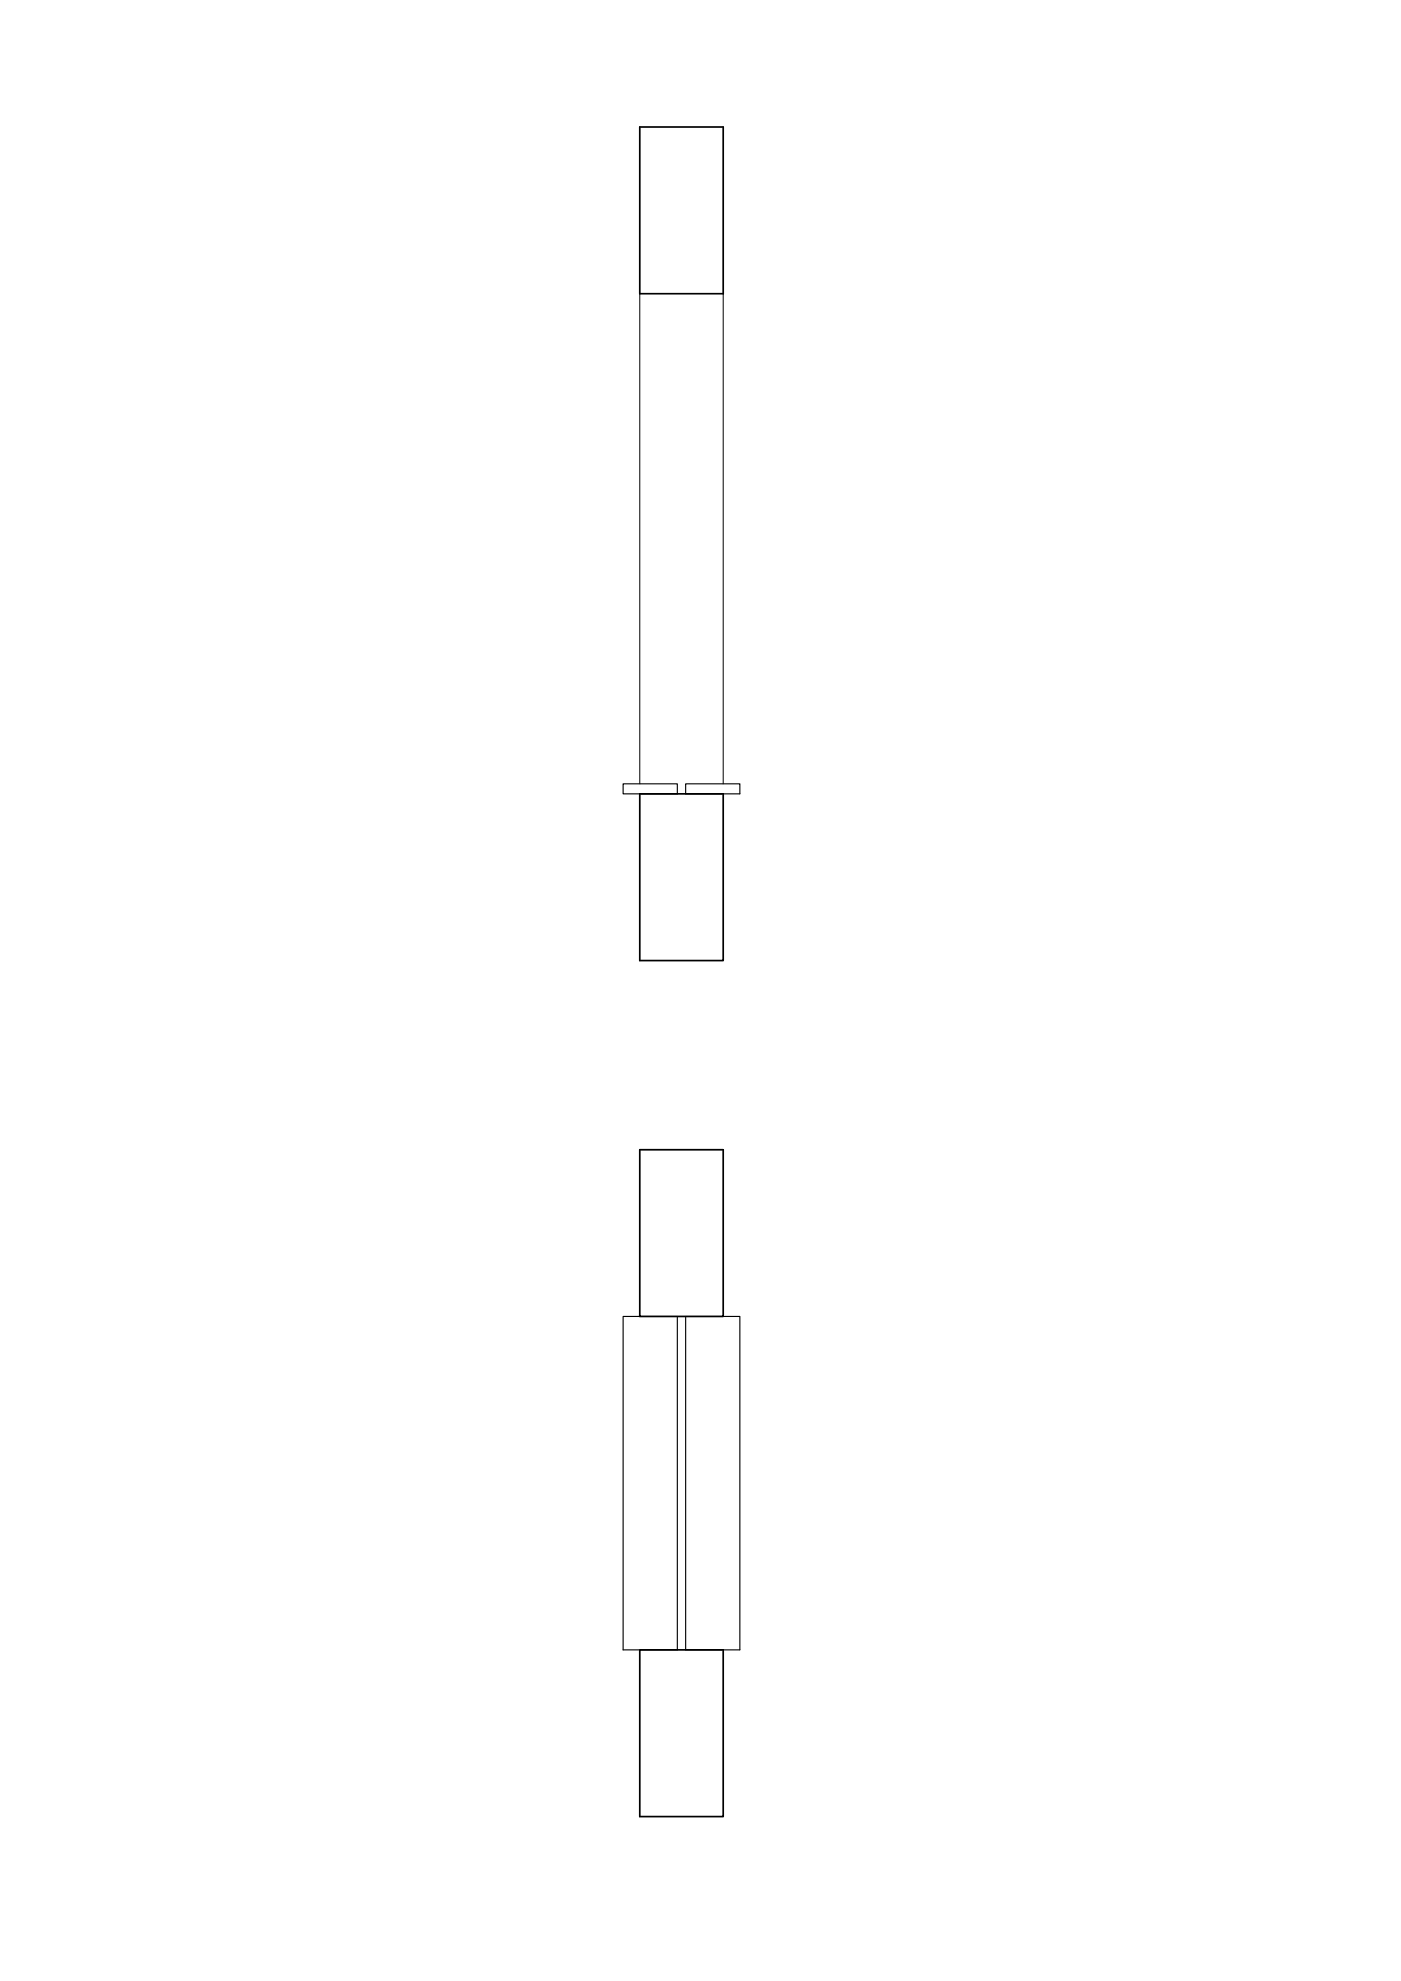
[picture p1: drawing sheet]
<svg xmlns="http://www.w3.org/2000/svg" width="420mm" height="594mm" viewBox="0 0 420 594" stroke-linecap="round" stroke-linejoin="round" font-family="sans-serif">
<!-- layer: muro -->
<path d="M191.9 38.1h25v50h-25zM191.9 238.1h25v50h-25zM191.9 344.8h25v50h-25zM191.9 494.8h25v50h-25z" fill="none" stroke="#000" stroke-width=".51"/>
<!-- layer: proiezioni -->
<path d="M191.9 88.1v147M216.9 88.1v147" fill="none" stroke="#000" stroke-width=".3"/>
<!-- layer: lastre -->
<path d="M186.9 235.1h16.2v3h-16.2zM205.6 235.1h16.3v3h-16.3zM186.9 394.8h16.2v100h-16.2zM205.6 394.8h16.3v100h-16.3z" fill="none" stroke="#000" stroke-width=".34"/>
</svg>
